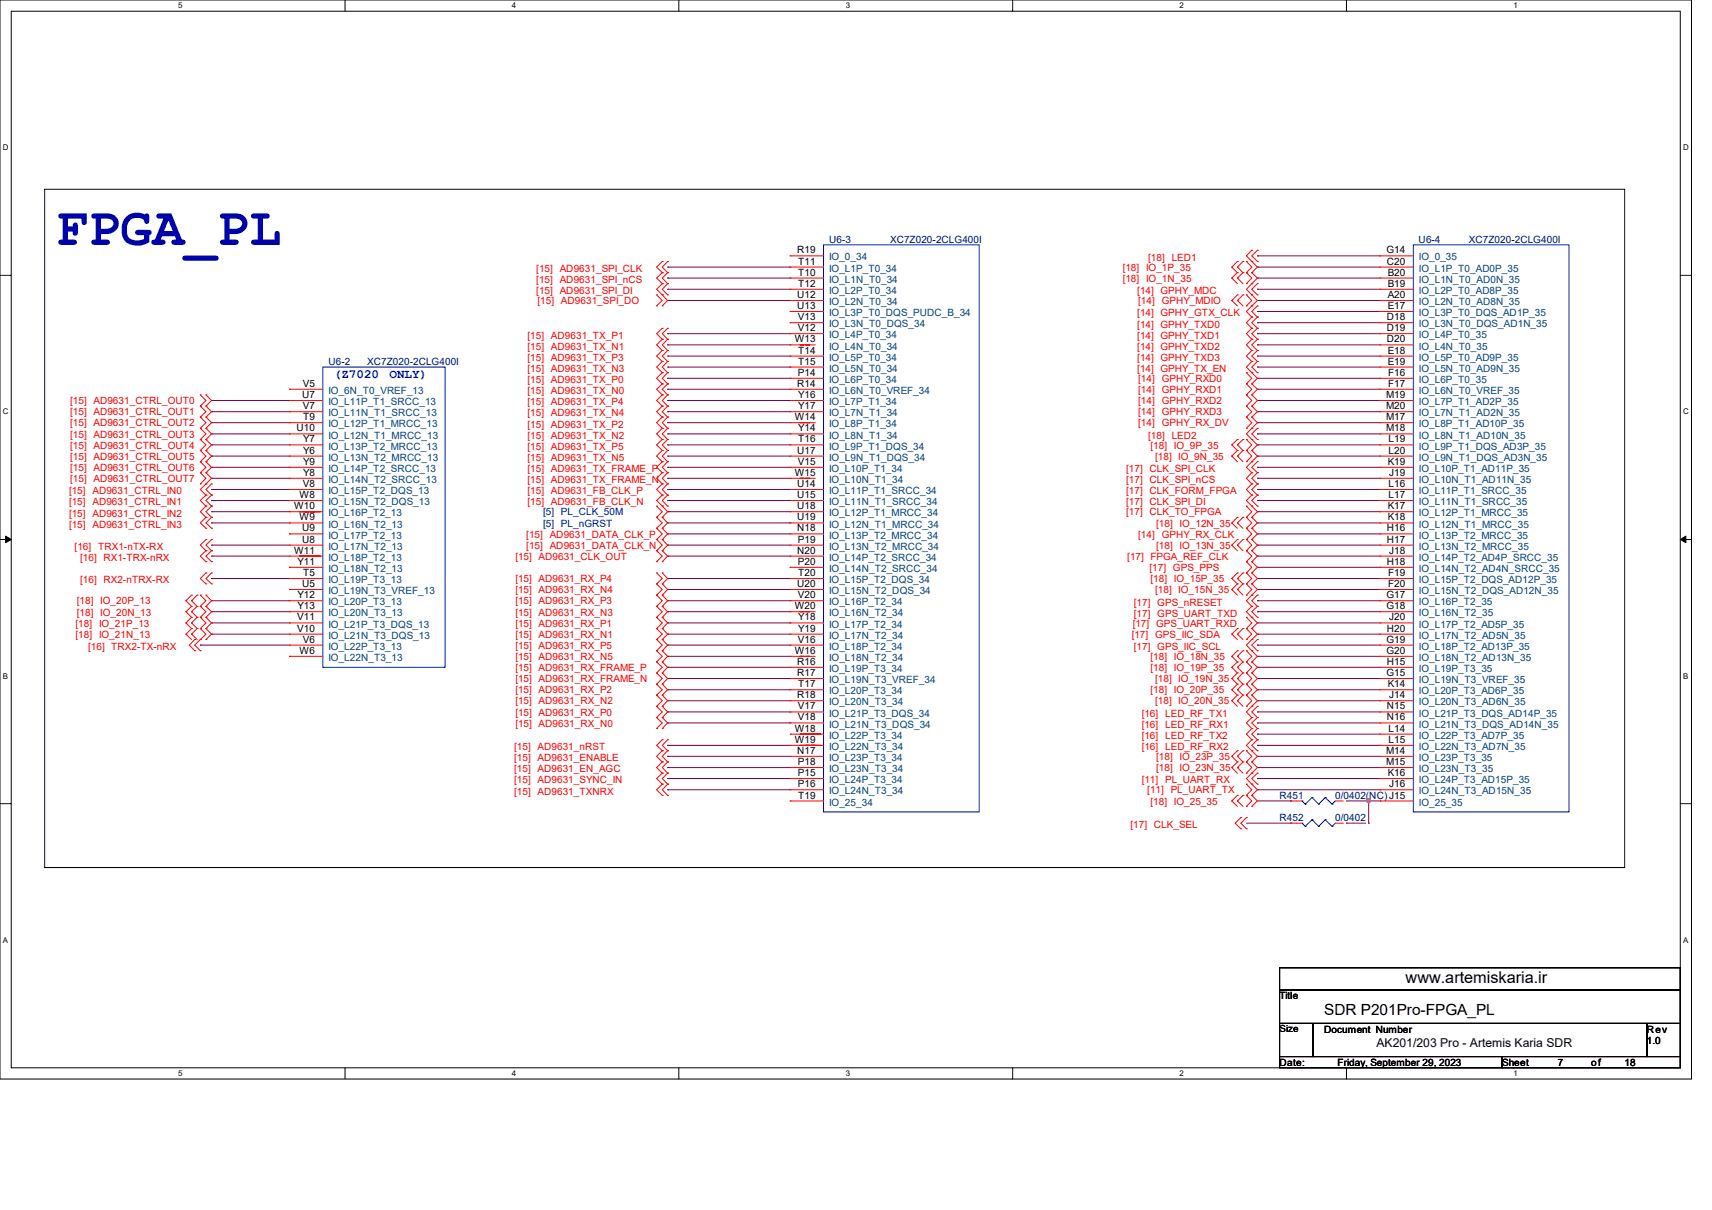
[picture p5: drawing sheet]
<svg xmlns="http://www.w3.org/2000/svg" width="297mm" height="210mm" viewBox="0 0 297 210" stroke-linecap="round" stroke-linejoin="round" font-family="sans-serif">
<defs><g id="words">
<text font-size="9.2" fill="#00f" x="9.7" y="42.5">FPGA_PL</text>
<text font-size="2.8" x="243.9" y="170.5">www.artemiskaria.ir</text>
<text font-size="2.7" x="229.7" y="176.1">SDR P201Pro-FPGA_PL</text>
<g font-size="2.2" fill="#00f">
<text x="57.9" y="65.5">(Z7020</text>
<text x="67.6" y="65.5">ONLY)</text>
</g>
<text font-size="2.1" x="238.8" y="181.8">AK201/203 Pro - Artemis Karia SDR</text>
<g font-size="1.7" fill="#f00">
<text x="93" y="47.2">[15] AD9631_SPI_CLK</text>
<text x="194.8" y="47">[18] IO_1P_35</text>
<text x="199.2" y="45.3">[18] LED1</text>
<text x="93" y="49.1">[15] AD9631_SPI_nCS</text>
<text x="93" y="51.1">[15] AD9631_SPI_DI</text>
<text x="93.3" y="52.8">[15] AD9631_SPI_DO</text>
<text x="194.8" y="48.9">[18] IO_1N_35</text>
<text x="197.3" y="51.1">[14] GPHY_MDC</text>
<text x="197.5" y="52.8">[14] GPHY_MDIO</text>
<text x="91.5" y="58.8">[15] AD9631_TX_P1</text>
<text x="197.3" y="56.9">[14] GPHY_TXD0</text>
<text x="197.3" y="54.9">[14] GPHY_GTX_CLK</text>
<text x="197.3" y="58.8">[14] GPHY_TXD1</text>
<text x="91.5" y="60.7">[15] AD9631_TX_N1</text>
<text x="91.5" y="62.6">[15] AD9631_TX_P3</text>
<text x="91.5" y="64.6">[15] AD9631_TX_N3</text>
<text x="197.3" y="60.7">[14] GPHY_TXD2</text>
<text x="197.3" y="62.6">[14] GPHY_TXD3</text>
<text x="197.3" y="64.6">[14] GPHY_TX_EN</text>
<text x="12.2" y="70.1">[15] AD9631_CTRL_OUT0</text>
<text x="91.5" y="68.4">[15] AD9631_TX_N0</text>
<text x="91.5" y="66.5">[15] AD9631_TX_P0</text>
<text x="91.5" y="70.4">[15] AD9631_TX_P4</text>
<text x="197.5" y="66.3">[14] GPHY_RXD0</text>
<text x="197.5" y="70.1">[14] GPHY_RXD2</text>
<text x="197.5" y="68.2">[14] GPHY_RXD1</text>
<text x="12.2" y="72.1">[15] AD9631_CTRL_OUT1</text>
<text x="12.2" y="74">[15] AD9631_CTRL_OUT2</text>
<text x="12.2" y="75.9">[15] AD9631_CTRL_OUT3</text>
<text x="12.2" y="77.9">[15] AD9631_CTRL_OUT4</text>
<text x="91.5" y="76.2">[15] AD9631_TX_N2</text>
<text x="91.5" y="74.2">[15] AD9631_TX_P2</text>
<text x="91.5" y="72.3">[15] AD9631_TX_N4</text>
<text x="197.5" y="74">[14] GPHY_RX_DV</text>
<text x="197.5" y="72.1">[14] GPHY_RXD3</text>
<text x="199.2" y="76.2">[18] LED2</text>
<text x="199.6" y="77.9">[18] IO_9P_35</text>
<text x="12.2" y="79.8">[15] AD9631_CTRL_OUT5</text>
<text x="12.2" y="81.7">[15] AD9631_CTRL_OUT6</text>
<text x="12.2" y="83.6">[15] AD9631_CTRL_OUT7</text>
<text x="91.5" y="83.9">[15] AD9631_TX_FRAME_N</text>
<text x="91.5" y="81.9">[15] AD9631_TX_FRAME_P</text>
<text x="91.5" y="78.1">[15] AD9631_TX_P5</text>
<text x="91.5" y="80">[15] AD9631_TX_N5</text>
<text x="195.4" y="81.9">[17] CLK_SPI_CLK</text>
<text x="195.4" y="83.9">[17] CLK_SPI_nCS</text>
<text x="200.4" y="79.8">[18] IO_9N_35</text>
<text x="12" y="85.8">[15] AD9631_CTRL_IN0</text>
<text x="12" y="87.7">[15] AD9631_CTRL_IN1</text>
<text x="12" y="89.7">[15] AD9631_CTRL_IN2</text>
<text x="91.5" y="85.8">[15] AD9631_FB_CLK_P</text>
<text x="91.5" y="87.7">[15] AD9631_FB_CLK_N</text>
<text x="195.4" y="89.4">[17] CLK_TO_FPGA</text>
<text x="195.4" y="85.8">[17] CLK_FORM_FPGA</text>
<text x="195.4" y="87.7">[17] CLK_SPI_DI</text>
<text x="12" y="91.6">[15] AD9631_CTRL_IN3</text>
<text x="13" y="95.5">[16] TRX1-nTX-RX</text>
<text x="91.3" y="95.2">[15] AD9631_DATA_CLK_N</text>
<text x="91.3" y="93.3">[15] AD9631_DATA_CLK_P</text>
<text x="197.5" y="93.3">[14] GPHY_RX_CLK</text>
<text x="200.6" y="91.4">[18] IO_12N_35</text>
<text x="200.6" y="95.2">[18] IO_13N_35</text>
<text x="13.9" y="101.2">[16] RX2-nTRX-RX</text>
<text x="13.9" y="97.4">[16] RX1-TRX-nRX</text>
<text x="89.4" y="97.2">[15] AD9631_CLK_OUT</text>
<text x="89.4" y="101">[15] AD9631_RX_P4</text>
<text x="195.6" y="97.2">[17] FPGA_REF_CLK</text>
<text x="199.4" y="99.1">[17] GPS_PPS</text>
<text x="199.6" y="101">[18] IO_15P_35</text>
<text x="13.3" y="106.8">[18] IO_20N_13</text>
<text x="13.3" y="104.9">[18] IO_20P_13</text>
<text x="89.4" y="103">[15] AD9631_RX_N4</text>
<text x="89.4" y="104.9">[15] AD9631_RX_P3</text>
<text x="89.4" y="106.8">[15] AD9631_RX_N3</text>
<text x="196.7" y="107">[17] GPS_UART_TXD</text>
<text x="196.7" y="105.1">[17] GPS_nRESET</text>
<text x="200.4" y="103">[18] IO_15N_35</text>
<text x="13.1" y="110.7">[18] IO_21N_13</text>
<text x="13.1" y="108.8">[18] IO_21P_13</text>
<text x="15.3" y="112.8">[16] TRX2-TX-nRX</text>
<text x="89.4" y="108.8">[15] AD9631_RX_P1</text>
<text x="89.4" y="110.7">[15] AD9631_RX_N1</text>
<text x="89.4" y="112.6">[15] AD9631_RX_P5</text>
<text x="196.3" y="110.7">[17] GPS_IIC_SDA</text>
<text x="196.5" y="108.8">[17] GPS_UART_RXD</text>
<text x="196.7" y="112.8">[17] GPS_IIC_SCL</text>
<text x="89.4" y="116.5">[15] AD9631_RX_FRAME_P</text>
<text x="89.4" y="118.4">[15] AD9631_RX_FRAME_N</text>
<text x="89.4" y="114.6">[15] AD9631_RX_N5</text>
<text x="199.6" y="116.5">[18] IO_19P_35</text>
<text x="199.6" y="114.6">[18] IO_18N_35</text>
<text x="200.4" y="118.4">[18] IO_19N_35</text>
<text x="89.4" y="124.2">[15] AD9631_RX_P0</text>
<text x="89.4" y="122.3">[15] AD9631_RX_N2</text>
<text x="89.4" y="120.4">[15] AD9631_RX_P2</text>
<text x="198.1" y="124.4">[16] LED_RF_TX1</text>
<text x="199.6" y="120.4">[18] IO_20P_35</text>
<text x="200.4" y="122.3">[18] IO_20N_35</text>
<text x="89.2" y="130.2">[15] AD9631_nRST</text>
<text x="89.4" y="126.2">[15] AD9631_RX_N0</text>
<text x="198.1" y="126.3">[16] LED_RF_RX1</text>
<text x="198.1" y="128.3">[16] LED_RF_TX2</text>
<text x="198.1" y="130.2">[16] LED_RF_RX2</text>
<text x="200.6" y="131.9">[18] IO_23P_35</text>
<text x="89.2" y="132.1">[15] AD9631_ENABLE</text>
<text x="89.2" y="134.1">[15] AD9631_EN_AGC</text>
<text x="89.2" y="136">[15] AD9631_SYNC_IN</text>
<text x="89.2" y="137.9">[15] AD9631_TXNRX</text>
<text x="198.1" y="136">[11] PL_UART_RX</text>
<text x="199" y="137.7">[11] PL_UART_TX</text>
<text x="200.6" y="133.9">[18] IO_23N_35</text>
<text x="196.1" y="143.7">[17] CLK_SEL</text>
<text x="199.6" y="139.7">[18] IO_25_35</text>
</g>
<g font-size="1.7">
<text x="138.3" y="44">R19</text>
<text x="138.5" y="45.9">T11</text>
<text x="138.5" y="47.8">T10</text>
<text x="240.5" y="44">G14</text>
<text x="240.6" y="45.9">C20</text>
<text x="240.7" y="47.8">B20</text>
<text x="138.3" y="51.7">U12</text>
<text x="138.3" y="53.6">U13</text>
<text x="138.5" y="49.8">T12</text>
<text x="240.7" y="49.8">B19</text>
<text x="240.7" y="51.7">A20</text>
<text x="240.7" y="53.6">E17</text>
<text x="137.9" y="59.4">W13</text>
<text x="138.4" y="55.6">V13</text>
<text x="138.4" y="57.5">V12</text>
<text x="240.6" y="55.6">D18</text>
<text x="240.6" y="57.5">D19</text>
<text x="240.6" y="59.4">D20</text>
<text x="138.4" y="65.2">P14</text>
<text x="138.5" y="61.4">T14</text>
<text x="138.5" y="63.3">T15</text>
<text x="240.7" y="61.4">E18</text>
<text x="240.7" y="63.3">E19</text>
<text x="240.8" y="65.2">F16</text>
<text x="52.4" y="69.1">U7</text>
<text x="52.5" y="67.1">V5</text>
<text x="52.5" y="71">V7</text>
<text x="138.3" y="67.1">R14</text>
<text x="138.5" y="69.1">Y16</text>
<text x="138.5" y="71">Y17</text>
<text x="240.5" y="69.1">M19</text>
<text x="240.5" y="71">M20</text>
<text x="240.8" y="67.1">F17</text>
<text x="51.4" y="74.9">U10</text>
<text x="52.6" y="72.9">T9</text>
<text x="52.6" y="76.8">Y7</text>
<text x="137.9" y="72.9">W14</text>
<text x="138.5" y="74.9">Y14</text>
<text x="138.5" y="76.8">T16</text>
<text x="240.5" y="72.9">M17</text>
<text x="240.5" y="74.9">M18</text>
<text x="240.9" y="76.8">L19</text>
<text x="52.6" y="78.7">Y6</text>
<text x="52.6" y="80.7">Y9</text>
<text x="52.6" y="82.6">Y8</text>
<text x="137.9" y="82.6">W15</text>
<text x="138.3" y="78.7">U17</text>
<text x="138.4" y="80.7">V15</text>
<text x="240.7" y="80.7">K19</text>
<text x="240.9" y="78.7">L20</text>
<text x="241" y="82.6">J19</text>
<text x="51" y="88.4">W10</text>
<text x="52" y="86.4">W8</text>
<text x="52.5" y="84.5">V8</text>
<text x="138.3" y="84.5">U14</text>
<text x="138.3" y="86.4">U15</text>
<text x="138.3" y="88.4">U18</text>
<text x="240.7" y="88.4">K17</text>
<text x="240.9" y="84.5">L16</text>
<text x="240.9" y="86.4">L17</text>
<text x="52" y="90.3">W9</text>
<text x="52.4" y="92.2">U9</text>
<text x="52.4" y="94.2">U8</text>
<text x="138.3" y="90.3">U19</text>
<text x="138.3" y="92.2">N18</text>
<text x="138.4" y="94.2">P19</text>
<text x="240.6" y="92.2">H16</text>
<text x="240.6" y="94.2">H17</text>
<text x="240.7" y="90.3">K18</text>
<text x="51" y="96.1">W11</text>
<text x="51.6" y="98">Y11</text>
<text x="52.4" y="101.9">U5</text>
<text x="52.6" y="100">T5</text>
<text x="138.3" y="96.1">N20</text>
<text x="138.3" y="101.9">U20</text>
<text x="138.4" y="98">P20</text>
<text x="138.5" y="100">T20</text>
<text x="240.6" y="98">H18</text>
<text x="240.8" y="100">F19</text>
<text x="240.8" y="101.9">F20</text>
<text x="241" y="96.1">J18</text>
<text x="51.6" y="107.7">V11</text>
<text x="51.6" y="103.8">Y12</text>
<text x="51.6" y="105.7">Y13</text>
<text x="137.9" y="105.7">W20</text>
<text x="138.4" y="103.8">V20</text>
<text x="138.5" y="107.7">Y18</text>
<text x="240.5" y="103.8">G17</text>
<text x="240.5" y="105.7">G18</text>
<text x="241" y="107.7">J20</text>
<text x="51.6" y="109.6">V10</text>
<text x="52" y="113.5">W6</text>
<text x="52.5" y="111.5">V6</text>
<text x="137.9" y="113.5">W16</text>
<text x="138.4" y="111.5">V16</text>
<text x="138.5" y="109.6">Y19</text>
<text x="240.5" y="111.5">G19</text>
<text x="240.5" y="113.5">G20</text>
<text x="240.6" y="109.6">H20</text>
<text x="138.3" y="115.4">R16</text>
<text x="138.3" y="117.3">R17</text>
<text x="138.5" y="119.3">T17</text>
<text x="240.5" y="117.3">G15</text>
<text x="240.6" y="115.4">H15</text>
<text x="240.7" y="119.3">K14</text>
<text x="138.3" y="121.2">R18</text>
<text x="138.4" y="123.1">V17</text>
<text x="138.4" y="125">V18</text>
<text x="240.6" y="123.1">N15</text>
<text x="240.6" y="125">N16</text>
<text x="241" y="121.2">J14</text>
<text x="137.9" y="127">W18</text>
<text x="137.9" y="128.9">W19</text>
<text x="138.3" y="130.8">N17</text>
<text x="240.5" y="130.8">M14</text>
<text x="240.9" y="127">L14</text>
<text x="240.9" y="128.9">L15</text>
<text x="138.4" y="132.8">P18</text>
<text x="138.4" y="134.7">P15</text>
<text x="138.4" y="136.6">P16</text>
<text x="240.5" y="132.8">M15</text>
<text x="240.7" y="134.7">K16</text>
<text x="241" y="136.6">J16</text>
<text x="138.5" y="138.6">T19</text>
<text x="222" y="173.4">Title</text>
<text x="222" y="179.2">Size</text>
<text x="229.7" y="179.2">Document Number</text>
<text x="285.7" y="179.2">Rev</text>
<text x="222" y="185">Date:</text>
<text x="232.1" y="185">Friday, September 29, 2023</text>
<text x="260.6" y="185">Sheet</text>
<text x="270.2" y="185">7</text>
<text x="276.1" y="185">of</text>
<text x="281.8" y="185">18</text>
<text x="285.7" y="181.1">1.0</text>
</g>
<g font-size="1.7" fill="#000080">
<text x="143.8" y="42.2">U6-3</text>
<text x="154.4" y="42.2">XC7Z020-2CLG400I</text>
<text x="246.1" y="42.2">U6-4</text>
<text x="254.8" y="42.2">XC7Z020-2CLG400I</text>
<text x="57" y="63.4">U6-2</text>
<text x="63.7" y="63.4">XC7Z020-2CLG400I</text>
<text x="222" y="142.5">R452</text>
<text x="222" y="138.7">R451</text>
<text x="231.6" y="142.5">0/0402</text>
<text x="231.6" y="138.7">0/0402(NC) J15</text>
</g>
<g font-size="1.7" fill="#004080">
<text x="143.8" y="45.2">IO_0_34</text>
<text x="143.8" y="47.2">IO_L1P_T0_34</text>
<text x="246.2" y="45.2">IO_0_35</text>
<text x="246.2" y="47.2">IO_L1P_T0_AD0P_35</text>
<text x="143.8" y="49.1">IO_L1N_T0_34</text>
<text x="143.8" y="51">IO_L2P_T0_34</text>
<text x="143.8" y="53">IO_L2N_T0_34</text>
<text x="246.2" y="49.1">IO_L1N_T0_AD0N_35</text>
<text x="246.2" y="51">IO_L2P_T0_AD8P_35</text>
<text x="246.2" y="53">IO_L2N_T0_AD8N_35</text>
<text x="143.8" y="54.9">IO_L3P_T0_DQS_PUDC_B_34</text>
<text x="143.8" y="56.8">IO_L3N_T0_DQS_34</text>
<text x="143.8" y="58.7">IO_L4P_T0_34</text>
<text x="246.2" y="54.9">IO_L3P_T0_DQS_AD1P_35</text>
<text x="246.2" y="56.8">IO_L3N_T0_DQS_AD1N_35</text>
<text x="246.2" y="58.7">IO_L4P_T0_35</text>
<text x="143.8" y="60.7">IO_L4N_T0_34</text>
<text x="143.8" y="62.6">IO_L5P_T0_34</text>
<text x="143.8" y="64.5">IO_L5N_T0_34</text>
<text x="246.2" y="60.7">IO_L4N_T0_35</text>
<text x="246.2" y="62.6">IO_L5P_T0_AD9P_35</text>
<text x="246.2" y="64.5">IO_L5N_T0_AD9N_35</text>
<text x="57" y="68.4">IO_6N_T0_VREF_13</text>
<text x="57" y="70.3">IO_L11P_T1_SRCC_13</text>
<text x="143.8" y="66.5">IO_L6P_T0_34</text>
<text x="143.8" y="68.4">IO_L6N_T0_VREF_34</text>
<text x="143.8" y="70.3">IO_L7P_T1_34</text>
<text x="246.2" y="66.5">IO_L6P_T0_35</text>
<text x="246.2" y="68.4">IO_L6N_T0_VREF_35</text>
<text x="246.2" y="70.3">IO_L7P_T1_AD2P_35</text>
<text x="57" y="72.3">IO_L11N_T1_SRCC_13</text>
<text x="57" y="74.2">IO_L12P_T1_MRCC_13</text>
<text x="57" y="76.1">IO_L12N_T1_MRCC_13</text>
<text x="143.8" y="72.3">IO_L7N_T1_34</text>
<text x="143.8" y="74.2">IO_L8P_T1_34</text>
<text x="143.8" y="76.1">IO_L8N_T1_34</text>
<text x="246.2" y="72.3">IO_L7N_T1_AD2N_35</text>
<text x="246.2" y="74.2">IO_L8P_T1_AD10P_35</text>
<text x="246.2" y="76.1">IO_L8N_T1_AD10N_35</text>
<text x="57" y="78">IO_L13P_T2_MRCC_13</text>
<text x="57" y="80">IO_L13N_T2_MRCC_13</text>
<text x="57" y="81.9">IO_L14P_T2_SRCC_13</text>
<text x="57" y="83.8">IO_L14N_T2_SRCC_13</text>
<text x="143.8" y="78">IO_L9P_T1_DQS_34</text>
<text x="143.8" y="80">IO_L9N_T1_DQS_34</text>
<text x="143.8" y="81.9">IO_L10P_T1_34</text>
<text x="143.8" y="83.8">IO_L10N_T1_34</text>
<text x="246.2" y="78">IO_L9P_T1_DQS_AD3P_35</text>
<text x="246.2" y="80">IO_L9N_T1_DQS_AD3N_35</text>
<text x="246.2" y="81.9">IO_L10P_T1_AD11P_35</text>
<text x="246.2" y="83.8">IO_L10N_T1_AD11N_35</text>
<text x="57" y="85.8">IO_L15P_T2_DQS_13</text>
<text x="57" y="87.7">IO_L15N_T2_DQS_13</text>
<text x="57" y="89.6">IO_L16P_T2_13</text>
<text x="143.8" y="85.8">IO_L11P_T1_SRCC_34</text>
<text x="143.8" y="87.7">IO_L11N_T1_SRCC_34</text>
<text x="143.8" y="89.6">IO_L12P_T1_MRCC_34</text>
<text x="246.2" y="85.8">IO_L11P_T1_SRCC_35</text>
<text x="246.2" y="87.7">IO_L11N_T1_SRCC_35</text>
<text x="246.2" y="89.6">IO_L12P_T1_MRCC_35</text>
<text x="57" y="91.6">IO_L16N_T2_13</text>
<text x="57" y="93.5">IO_L17P_T2_13</text>
<text x="57" y="95.4">IO_L17N_T2_13</text>
<text x="143.8" y="91.6">IO_L12N_T1_MRCC_34</text>
<text x="143.8" y="93.5">IO_L13P_T2_MRCC_34</text>
<text x="143.8" y="95.4">IO_L13N_T2_MRCC_34</text>
<text x="246.2" y="91.6">IO_L12N_T1_MRCC_35</text>
<text x="246.2" y="93.5">IO_L13P_T2_MRCC_35</text>
<text x="246.2" y="95.4">IO_L13N_T2_MRCC_35</text>
<text x="57" y="97.3">IO_L18P_T2_13</text>
<text x="57" y="99.3">IO_L18N_T2_13</text>
<text x="57" y="101.2">IO_L19P_T3_13</text>
<text x="143.8" y="97.3">IO_L14P_T2_SRCC_34</text>
<text x="143.8" y="99.3">IO_L14N_T2_SRCC_34</text>
<text x="143.8" y="101.2">IO_L15P_T2_DQS_34</text>
<text x="246.2" y="97.3">IO_L14P_T2_AD4P_SRCC_35</text>
<text x="246.2" y="99.3">IO_L14N_T2_AD4N_SRCC_35</text>
<text x="246.2" y="101.2">IO_L15P_T2_DQS_AD12P_35</text>
<text x="57" y="103.1">IO_L19N_T3_VREF_13</text>
<text x="57" y="105.1">IO_L20P_T3_13</text>
<text x="57" y="107">IO_L20N_T3_13</text>
<text x="143.8" y="103.1">IO_L15N_T2_DQS_34</text>
<text x="143.8" y="105.1">IO_L16P_T2_34</text>
<text x="143.8" y="107">IO_L16N_T2_34</text>
<text x="246.2" y="103.1">IO_L15N_T2_DQS_AD12N_35</text>
<text x="246.2" y="105.1">IO_L16P_T2_35</text>
<text x="246.2" y="107">IO_L16N_T2_35</text>
<text x="57" y="108.9">IO_L21P_T3_DQS_13</text>
<text x="57" y="110.9">IO_L21N_T3_DQS_13</text>
<text x="57" y="112.8">IO_L22P_T3_13</text>
<text x="143.8" y="108.9">IO_L17P_T2_34</text>
<text x="143.8" y="110.9">IO_L17N_T2_34</text>
<text x="143.8" y="112.8">IO_L18P_T2_34</text>
<text x="246.2" y="108.9">IO_L17P_T2_AD5P_35</text>
<text x="246.2" y="110.9">IO_L17N_T2_AD5N_35</text>
<text x="246.2" y="112.8">IO_L18P_T2_AD13P_35</text>
<text x="57" y="114.7">IO_L22N_T3_13</text>
<text x="143.8" y="114.7">IO_L18N_T2_34</text>
<text x="143.8" y="116.6">IO_L19P_T3_34</text>
<text x="143.8" y="118.6">IO_L19N_T3_VREF_34</text>
<text x="246.2" y="114.7">IO_L18N_T2_AD13N_35</text>
<text x="246.2" y="116.6">IO_L19P_T3_35</text>
<text x="246.2" y="118.6">IO_L19N_T3_VREF_35</text>
<text x="143.8" y="120.5">IO_L20P_T3_34</text>
<text x="143.8" y="122.4">IO_L20N_T3_34</text>
<text x="143.8" y="124.4">IO_L21P_T3_DQS_34</text>
<text x="246.2" y="120.5">IO_L20P_T3_AD6P_35</text>
<text x="246.2" y="122.4">IO_L20N_T3_AD6N_35</text>
<text x="246.2" y="124.4">IO_L21P_T3_DQS_AD14P_35</text>
<text x="143.8" y="126.3">IO_L21N_T3_DQS_34</text>
<text x="143.8" y="128.2">IO_L22P_T3_34</text>
<text x="143.8" y="130.2">IO_L22N_T3_34</text>
<text x="246.2" y="126.3">IO_L21N_T3_DQS_AD14N_35</text>
<text x="246.2" y="128.2">IO_L22P_T3_AD7P_35</text>
<text x="246.2" y="130.2">IO_L22N_T3_AD7N_35</text>
<text x="143.8" y="132.1">IO_L23P_T3_34</text>
<text x="143.8" y="134">IO_L23N_T3_34</text>
<text x="143.8" y="135.9">IO_L24P_T3_34</text>
<text x="143.8" y="137.9">IO_L24N_T3_34</text>
<text x="246.2" y="132.1">IO_L23P_T3_35</text>
<text x="246.2" y="134">IO_L23N_T3_35</text>
<text x="246.2" y="135.9">IO_L24P_T3_AD15P_35</text>
<text x="246.2" y="137.9">IO_L24N_T3_AD15N_35</text>
<text x="143.8" y="139.8">IO_25_34</text>
<text x="246.2" y="139.8">IO_25_35</text>
</g>
<g font-size="1.7" fill="#0000a0">
<text x="94.2" y="89.4">[5] PL_CLK_50M</text>
<text x="94.2" y="91.4">[5] PL_nGRST</text>
</g>
<g font-size="1.4">
<text x="30.9" y="1.4">5</text>
<text x="88.8" y="1.4">4</text>
<text x="146.7" y="1.4">3</text>
<text x="204.6" y="1.4">2</text>
<text x="262.6" y="1.4">1</text>
<text x=".5" y="26.1">D</text>
<text x="292" y="26.1">D</text>
<text x=".5" y="71.9">C</text>
<text x="292" y="71.9">C</text>
<text x=".5" y="117.8">B</text>
<text x="292" y="117.8">B</text>
<text x=".5" y="163.6">A</text>
<text x="292" y="163.6">A</text>
<text x="30.9" y="186.8">5</text>
<text x="88.8" y="186.8">4</text>
<text x="146.7" y="186.8">3</text>
<text x="204.6" y="186.8">2</text>
<text x="262.6" y="186.8">1</text>
</g>
</g></defs>
<path d="M0 0h293.5v187.3h-293.5zM1.9 1.9h289.6v183.4h-289.6z" fill="none" stroke="#000" stroke-width=".17"/>
<g fill="#fff">
<path d="M30.9 .2h.8v1.5h-.8z"/>
<path d="M30.9 185.5h.8v1.6h-.8z"/>
</g>
<path d="M59.9 0v1.9M59.9 185.3v2" fill="none" stroke="#000" stroke-width=".17"/>
<g fill="#fff">
<path d="M88.8 .2h.8v1.5h-.8z"/>
<path d="M88.8 185.5h.8v1.6h-.8z"/>
</g>
<path d="M117.8 0v1.9M117.8 185.3v2" fill="none" stroke="#000" stroke-width=".17"/>
<g fill="#fff">
<path d="M146.7 .2h.8v1.5h-.8z"/>
<path d="M146.7 185.5h.8v1.6h-.8z"/>
</g>
<path d="M175.7 0v1.9M175.7 185.3v2" fill="none" stroke="#000" stroke-width=".17"/>
<g fill="#fff">
<path d="M204.6 .2h.8v1.5h-.8z"/>
<path d="M204.6 185.5h.8v1.6h-.8z"/>
</g>
<path d="M233.6 0v1.9M233.6 185.3v2" fill="none" stroke="#000" stroke-width=".17"/>
<g fill="#fff">
<path d="M262.6 .2h.7v1.5h-.7z"/>
<path d="M262.6 185.5h.7v1.6h-.7z"/>
<path d="M.5 24.8h1v1.6h-1z"/>
<path d="M292 24.8h1v1.6h-1z"/>
<path d="M.5 70.7h1v1.5h-1z"/>
<path d="M292 70.7h1v1.5h-1z"/>
</g>
<path d="M0 47.8h1.9M291.5 47.8h2" fill="none" stroke="#000" stroke-width=".17"/>
<g fill="#fff">
<path d="M.5 116.5h.9v1.6h-.9z"/>
<path d="M292 116.5h.9v1.6h-.9z"/>
</g>
<path d="M0 93.6h1.9M291.5 93.6h2" fill="none" stroke="#000" stroke-width=".17"/>
<path d="M1 93l.9 .6-.9 .6zM291.5 93.6l1-.6v1.2z" fill="#000" stroke="#000" stroke-width=".17"/>
<g fill="#fff">
<path d="M.5 162.4h.9v1.5h-.9z"/>
<path d="M292 162.4h.9v1.5h-.9z"/>
</g>
<path d="M7.7 32.9h274.2v117.7h-274.2zM0 139.5h1.9M291.5 139.5h2M222 168h69.5v3.8h-69.5zM222 171.8h69.5v5.8h-69.5zM222 177.6h5.8v5.8h-5.8zM227.8 177.6h57.9v5.8h-57.9zM285.7 177.6h5.8v5.8h-5.8zM222 183.4h38.6v1.9h-38.6zM260.6 183.4h30.9v1.9h-30.9z" fill="none" stroke="#000" stroke-width=".17"/>
<g fill="none" stroke="#800040" stroke-width=".17">
<path d="M115.8 46.4h.1M115.8 52.2h.1M115.8 50.2h.1M115.8 48.3h.1M115.8 59.9h.1M115.8 57.9h.1M115.8 59.9h21.3M115.8 57.9h21.3M115.8 46.4h21.3M115.8 52.2h21.3M115.8 50.2h21.3M115.8 48.3h21.3"/>
<path d="M218.1 59.9h.1M218.1 57.9h.1M218.1 54.1h.1M218.1 56h.1M218.1 50.2h.1M218.1 52.2h.1M218.1 44.4h.1M218.1 46.4h.1M218.1 48.3h.1M218.1 59.9h21.3M218.1 57.9h21.3M218.1 46.4h21.3"/>
<path d="M218.1 52.2h21.3M218.1 50.2h21.3M218.1 48.3h21.3M218.1 54.1h21.3M218.1 56h21.3M218.1 44.4h21.3M36.7 69.5h.1M36.7 71.5h.1M36.7 75.3h.1M36.7 73.4h.1M36.7 79.2h.1M36.7 77.2h.1"/>
<path d="M36.7 79.2h13.5M36.7 77.2h13.5M36.7 75.3h13.5M36.7 73.4h13.5M36.7 71.5h13.5M36.7 69.5h13.5M115.8 79.2h.1M115.8 67.6h.1M115.8 65.7h.1M115.8 63.7h.1M115.8 61.8h.1M115.8 77.2h.1"/>
<path d="M115.8 75.3h.1M115.8 73.4h.1M115.8 71.5h.1M115.8 69.5h.1M115.8 67.6h21.3M115.8 63.7h21.3M115.8 61.8h21.3M115.8 79.2h21.3M115.8 65.7h21.3M115.8 77.2h21.3M115.8 75.3h21.3M115.8 73.4h21.3"/>
<path d="M115.8 71.5h21.3M115.8 69.5h21.3M218.1 67.6h.1M218.1 63.7h.1M218.1 61.8h.1M218.1 77.2h.1M218.1 79.2h.1M218.1 69.5h.1M218.1 73.4h.1M218.1 71.5h.1M218.1 65.7h.1M218.1 75.3h.1"/>
<path d="M218.1 67.6h21.3M218.1 63.7h21.3M218.1 61.8h21.3M218.1 79.2h21.3M218.1 65.7h21.3M218.1 77.2h21.3M218.1 75.3h21.3M218.1 73.4h21.3M218.1 71.5h21.3M218.1 69.5h21.3M36.7 88.8h.1M36.7 90.8h.1"/>
<path d="M36.7 85h.1M36.7 86.9h.1M36.7 94.6h.1M36.7 96.5h.1M36.7 83h.1M36.7 81.1h.1M36.7 81.1h13.5M36.7 83h13.5M36.7 85h13.5M36.7 86.9h13.5M36.7 88.8h13.5M36.7 90.8h13.5"/>
<path d="M36.7 94.6h13.5M36.7 96.5h13.5M115.8 81.1h.1M115.8 83h.1M115.8 85h.1M115.8 86.9h.1M115.8 88.8h.1M115.8 90.8h.1M115.8 92.7h.1M115.8 94.6h.1M115.8 96.5h.1M115.8 81.1h21.3"/>
<path d="M115.8 83h21.3M115.8 85h21.3M115.8 86.9h21.3M115.8 88.8h21.3M115.8 90.8h21.3M115.8 92.7h21.3M115.8 94.6h21.3M115.8 96.5h21.3M218.1 81.1h.1M218.1 83h.1M218.1 86.9h.1M218.1 88.8h.1"/>
<path d="M218.1 85h.1M218.1 96.5h.1M218.1 98.5h.1M218.1 92.7h.1M218.1 90.8h.1M218.1 94.6h.1M218.1 81.1h21.3M218.1 83h21.3M218.1 85h21.3M218.1 86.9h21.3M218.1 88.8h21.3M218.1 90.8h21.3"/>
<path d="M218.1 92.7h21.3M218.1 94.6h21.3M218.1 96.5h21.3M218.1 98.5h21.3M34.8 112h.1M34.8 112h15.4M36.7 110.1h.1M36.7 108.1h.1M36.7 100.4h.1M36.7 104.3h.1M36.7 106.2h.1M36.7 104.3h13.5"/>
<path d="M36.7 106.2h13.5M36.7 100.4h13.5M36.7 108.1h13.5M36.7 110.1h13.5M115.8 100.4h.1M115.8 102.3h.1M115.8 104.3h.1M115.8 106.2h.1M115.8 108.1h.1M115.8 110.1h.1M115.8 112h.1M115.8 113.9h.1"/>
<path d="M115.8 115.8h.1M115.8 117.8h.1M115.8 119.7h.1M115.8 104.3h21.3M115.8 106.2h21.3M115.8 117.8h21.3M115.8 100.4h21.3M115.8 102.3h21.3M115.8 108.1h21.3M115.8 110.1h21.3M115.8 112h21.3M115.8 113.9h21.3"/>
<path d="M115.8 115.8h21.3M115.8 119.7h21.3M218.1 104.3h.1M218.1 106.2h.1M218.1 117.8h.1M218.1 112h.1M218.1 115.8h.1M218.1 119.7h.1M218.1 108.1h.1M218.1 110.1h.1M218.1 100.4h.1M218.1 102.3h.1"/>
<path d="M218.1 113.9h.1M218.1 104.3h21.3M218.1 106.2h21.3M218.1 117.8h21.3M218.1 100.4h21.3M218.1 102.3h21.3M218.1 108.1h21.3M218.1 110.1h21.3M218.1 112h21.3M218.1 113.9h21.3M218.1 115.8h21.3M218.1 119.7h21.3"/>
<path d="M115.8 123.6h.1M115.8 125.5h.1M115.8 129.4h.1M115.8 131.3h.1M115.8 137.1h.1M115.8 121.6h.1M115.8 133.2h.1M115.8 135.1h.1M115.8 123.6h21.3M115.8 125.5h21.3M115.8 129.4h21.3M115.8 131.3h21.3"/>
<path d="M115.8 137.1h21.3M115.8 121.6h21.3M115.8 133.2h21.3M115.8 135.1h21.3M218.1 123.6h.1M218.1 125.5h.1M218.1 127.4h.1M218.1 129.4h.1M218.1 121.6h.1M218.1 137.1h.1M218.1 135.1h.1M218.1 133.2h.1"/>
<path d="M218.1 131.3h.1M218.1 123.6h21.3M218.1 125.5h21.3M218.1 129.4h21.3M218.1 131.3h21.3M218.1 127.4h21.3M218.1 137.1h21.3M218.1 121.6h21.3M218.1 133.2h21.3M218.1 135.1h21.3M218.1 139h5.8M223.9 139h.1"/>
<path d="M233.6 139h5.7M237.4 139h.1M237.4 139v3.9M239.4 139h.1M216.2 142.9h7.7M223.9 142.9h.1M233.6 142.9h.1M233.6 142.9h3.4M237.4 142.9h.1"/>
</g>
<circle cx="237.4" cy="139" r=".36" fill="#f0f" stroke="#f0f" stroke-width=".17"/>
<g fill="none" stroke="#f00" stroke-width=".17">
<path d="M113.9 53.1h.1M113.9 51.2h.1M113.9 51.2l1 1-1 .9M114.9 45.4h.1M114.9 47.3h.1M114.9 49.2h.1M114.9 51.2h.1M114.9 53.1h.1M114.9 57h.1M114.9 58.9h.1M114.9 45.4l-1 1 1 .9M114.9 47.3l-1 1 1 .9"/>
<path d="M114.9 49.2l-1 1 1 1M114.9 51.2l.9 1-.9 .9M114.9 57l-1 .9 1 1M114.9 58.9l-1 1 1 .9M115.8 45.4h.1M115.8 47.3h.1M115.8 49.2h.1M115.8 51.2h.1M115.8 57h.1M115.8 58.9h.1M115.8 45.4l-.9 1 .9 .9M115.8 47.3l-.9 1 .9 .9"/>
<path d="M115.8 49.2l-.9 1 .9 1M115.8 57l-.9 .9 .9 1M115.8 58.9l-.9 1 .9 .9M137.1 44.4h.1M137.1 46.4h.1M137.1 48.3h.1M137.1 50.2h.1M137.1 52.2h.1M137.1 54.1h.1M137.1 56h.1M137.1 57.9h.1M137.1 59.9h.1"/>
<path d="M137.1 59.9h4.4M137.1 44.4h5.8M137.1 46.4h5.8M137.1 48.3h5.8M137.1 50.2h5.8M137.1 52.2h5.8M137.1 54.1h5.8M137.1 56h5.8M137.1 57.9h5.8M213.7 52.2h.1M213.7 48.3h.1M213.7 46.4h.1"/>
<path d="M213.7 52.2l1 .9M213.7 48.3l1 .9M213.7 46.4l1 .9M214.7 52.2h.1M214.7 51.2h.1M214.7 48.3h.1M214.7 47.3h.1M214.7 46.4h.1M214.7 45.4h.1M214.7 52.2l.9 .9M214.7 51.2l-1 1M214.7 48.3l.9 .9"/>
<path d="M214.7 47.3l-1 1M214.7 46.4l.9 .9M214.7 45.4l-1 1M215.6 51.2h.1M215.6 47.3h.1M215.6 45.4h.1M215.6 51.2l-.9 1M215.6 47.3l-.9 1M215.6 45.4l-.9 1M216.2 53.1h.1M216.2 51.2h.1M216.2 49.2h.1"/>
<path d="M216.2 47.3h.1M216.2 45.4h.1M216.2 51.2l1 1-1 .9M216.2 47.3l1 1-1 .9M216.2 45.4l1 1-1 .9M217.2 55h.1M217.2 57h.1M217.2 53.1h.1M217.2 58.9h.1M217.2 51.2h.1M217.2 49.2h.1M217.2 43.4h.1"/>
<path d="M217.2 45.4h.1M217.2 47.3h.1M217.2 55l-1 1 1 1M217.2 53.1l-1 1 1 .9M217.2 57l-1 .9 1 1M217.2 58.9l-1 1 1 .9M217.2 51.2l.9 1-.9 .9M217.2 49.2l-1 1 1 1M217.2 43.4l-1 1 1 1M217.2 47.3l.9 1-.9 .9M217.2 45.4l.9 1-.9 .9M218.1 55h.1"/>
<path d="M218.1 57h.1M218.1 53.1h.1M218.1 58.9h.1M218.1 49.2h.1M218.1 51.2h.1M218.1 43.4h.1M218.1 45.4h.1M218.1 55l-.9 1 .9 1M218.1 53.1l-.9 1 .9 .9M218.1 57l-.9 .9 .9 1M218.1 58.9l-.9 1 .9 .9M218.1 49.2l-.9 1 .9 1"/>
<path d="M218.1 43.4l-.9 1 .9 1M239.4 44.4h.1M239.4 46.4h.1M239.4 48.3h.1M239.4 50.2h.1M239.4 52.2h.1M239.4 54.1h.1M239.4 56h.1M239.4 57.9h.1M239.4 59.9h.1M239.4 44.4h5.8M239.4 46.4h5.8"/>
<path d="M239.4 48.3h5.8M239.4 50.2h5.8M239.4 52.2h5.8M239.4 54.1h5.8M239.4 56h5.8M239.4 57.9h5.8M239.4 59.9h5.8M34.8 70.5h.1M34.8 68.5h.1M34.8 72.4h.1M34.8 74.3h.1M34.8 76.3h.1"/>
<path d="M34.8 78.2h.1M34.8 68.5l.9 1-.9 1M34.8 70.5l.9 1-.9 .9M34.8 72.4l.9 1-.9 .9M34.8 74.3l.9 1-.9 1M34.8 76.3l.9 .9-.9 1M34.8 78.2l.9 1-.9 .9M35.7 68.5h.1M35.7 70.5h.1M35.7 72.4h.1M35.7 74.3h.1M35.7 76.3h.1"/>
<path d="M35.7 78.2h.1M35.7 68.5l1 1-1 1M35.7 70.5l1 1-1 .9M35.7 72.4l1 1-1 .9M35.7 74.3l1 1-1 1M35.7 76.3l1 .9-1 1M35.7 78.2l1 1-1 .9M50.2 67.6h.1M50.2 69.5h.1M50.2 71.5h.1M50.2 73.4h.1M50.2 75.3h.1"/>
<path d="M50.2 77.2h.1M50.2 79.2h.1M50.2 67.6h5.8M50.2 69.5h5.8M50.2 71.5h5.8M50.2 75.3h5.8M50.2 77.2h5.8M50.2 79.2h5.8M50.2 73.4h5.8M114.9 76.3h.1M114.9 78.2h.1M114.9 66.6h.1"/>
<path d="M114.9 68.5h.1M114.9 64.7h.1M114.9 60.8h.1M114.9 74.3h.1M114.9 72.4h.1M114.9 62.7h.1M114.9 70.5h.1M114.9 76.3l-1 .9 1 1M114.9 78.2l-1 1 1 .9M114.9 66.6l-1 1 1 .9M114.9 64.7l-1 1 1 .9M114.9 74.3l-1 1 1 1"/>
<path d="M114.9 72.4l-1 1 1 .9M114.9 60.8l-1 1 1 .9M114.9 62.7l-1 1 1 1M114.9 68.5l-1 1 1 1M114.9 70.5l-1 1 1 .9M115.8 76.3h.1M115.8 78.2h.1M115.8 66.6h.1M115.8 68.5h.1M115.8 64.7h.1M115.8 60.8h.1M115.8 74.3h.1"/>
<path d="M115.8 72.4h.1M115.8 62.7h.1M115.8 70.5h.1M115.8 76.3l-.9 .9 .9 1M115.8 78.2l-.9 1 .9 .9M115.8 66.6l-.9 1 .9 .9M115.8 64.7l-.9 1 .9 .9M115.8 74.3l-.9 1 .9 1M115.8 72.4l-.9 1 .9 .9M115.8 60.8l-.9 1 .9 .9M115.8 62.7l-.9 1 .9 1M115.8 68.5l-.9 1 .9 1"/>
<path d="M115.8 70.5l-.9 1 .9 .9M137.1 61.8h.1M137.1 63.7h.1M137.1 65.7h.1M137.1 67.6h.1M137.1 69.5h.1M137.1 71.5h.1M137.1 73.4h.1M137.1 75.3h.1M137.1 77.2h.1M137.1 79.2h.1M137.1 73.4h4.4"/>
<path d="M137.1 61.8h5.8M137.1 63.7h5.8M137.1 65.7h5.8M137.1 67.6h5.8M137.1 69.5h5.8M137.1 71.5h5.8M137.1 75.3h5.8M137.1 77.2h5.8M137.1 79.2h5.8M213.7 79.2h.1M213.7 77.2h.1M213.7 79.2l1 .9"/>
<path d="M213.7 77.2l1 1M214.7 79.2h.1M214.7 78.2h.1M214.7 77.2h.1M214.7 76.3h.1M214.7 79.2l.9 .9M214.7 78.2l-1 1M214.7 77.2l.9 1M214.7 76.3l-1 .9M215.6 78.2h.1M215.6 76.3h.1M215.6 78.2l-.9 1"/>
<path d="M215.6 76.3l-.9 .9M216.2 78.2h.1M216.2 76.3h.1M216.2 66.6h.1M216.2 64.7h.1M216.2 74.3h.1M216.2 72.4h.1M216.2 70.5h.1M216.2 68.5h.1M216.2 78.2l1 1-1 .9M216.2 76.3l1 .9-1 1M216.2 64.7l1 1-1 .9"/>
<path d="M216.2 72.4l1 1-1 .9M216.2 68.5l1 1-1 1M216.2 70.5l1 1-1 .9M216.2 66.6l1 1-1 .9M217.2 78.2h.1M217.2 76.3h.1M217.2 60.8h.1M217.2 64.7h.1M217.2 66.6h.1M217.2 62.7h.1M217.2 72.4h.1M217.2 74.3h.1"/>
<path d="M217.2 68.5h.1M217.2 70.5h.1M217.2 78.2l.9 1-.9 .9M217.2 76.3l.9 .9-.9 1M217.2 64.7l.9 1-.9 .9M217.2 60.8l-1 1 1 .9M217.2 72.4l.9 1-.9 .9M217.2 62.7l-1 1 1 1M217.2 68.5l.9 1-.9 1M217.2 70.5l.9 1-.9 .9M217.2 66.6l.9 1-.9 .9M217.2 74.3l-1 1 1 1"/>
<path d="M218.1 60.8h.1M218.1 62.7h.1M218.1 64.7h.1M218.1 74.3h.1M218.1 76.3h.1M218.1 60.8l-.9 1 .9 .9M218.1 62.7l-.9 1 .9 1M218.1 74.3l-.9 1 .9 1M239.4 61.8h.1M239.4 63.7h.1M239.4 65.7h.1M239.4 67.6h.1"/>
<path d="M239.4 69.5h.1M239.4 71.5h.1M239.4 73.4h.1M239.4 75.3h.1M239.4 77.2h.1M239.4 79.2h.1M239.4 61.8h5.8M239.4 63.7h5.8M239.4 65.7h5.8M239.4 67.6h5.8M239.4 69.5h5.8M239.4 71.5h5.8"/>
<path d="M239.4 75.3h5.8M239.4 77.2h5.8M239.4 79.2h5.8M239.4 73.4h5.8M34.8 80.1h.1M34.8 82h.1M34.8 84h.1M34.8 80.1l.9 1-.9 .9M34.8 82l.9 1-.9 1M35.7 84h.1M35.7 85.9h.1M35.7 80.1h.1"/>
<path d="M35.7 82h.1M35.7 87.8h.1M35.7 89.8h.1M35.7 91.7h.1M35.7 93.6h.1M35.7 95.6h.1M35.7 99.4h.1M35.7 97.5h.1M35.7 82l1 1-1.9 2 .9 .9M35.7 80.1l1 1-1 .9M35.7 85.9l-.9 1 .9 .9M35.7 87.8l-.9 1 .9 1"/>
<path d="M35.7 89.8l-.9 1 .9 .9M35.7 93.6l-.9 1 .9 1M35.7 99.4l-.9 1 .9 .9M35.7 95.6l-.9 .9 .9 1M36.7 84h.1M36.7 85.9h.1M36.7 87.8h.1M36.7 89.8h.1M36.7 91.7h.1M36.7 93.6h.1M36.7 95.6h.1M36.7 99.4h.1"/>
<path d="M36.7 97.5h.1M36.7 84l-1 1 1 .9M36.7 85.9l-1 1 1 .9M36.7 87.8l-1 1 1 1M36.7 89.8l-1 1 1 .9M36.7 93.6l-1 1 1 1M36.7 99.4l-1 1 1 .9M36.7 95.6l-1 .9 1 1M50.2 81.1h.1M50.2 83h.1M50.2 85h.1M50.2 86.9h.1"/>
<path d="M50.2 88.8h.1M50.2 90.8h.1M50.2 92.7h.1M50.2 94.6h.1M50.2 96.5h.1M50.2 98.5h.1M50.2 96.5h5.8M50.2 88.8h5.8M50.2 81.1h5.8M50.2 85h5.8M50.2 86.9h5.8M50.2 90.8h5.8"/>
<path d="M50.2 92.7h5.8M50.2 94.6h5.8M50.2 98.5h5.8M50.2 83h5.8M113.9 89.8h.1M113.9 87.8h.1M113.9 91.7h.1M113.9 95.6h.1M113.9 93.6h.1M113.9 97.5h.1M113.9 99.4h.1M113.9 87.8l1 1-1 1"/>
<path d="M113.9 89.8l1 1-1 .9M113.9 93.6l1 1-1 1M113.9 91.7l1 1-1 .9M113.9 95.6l1 .9-1 1M113.9 99.4l1 1-1 .9M114.9 87.8h.1M114.9 89.8h.1M114.9 91.7h.1M114.9 84h.1M114.9 85.9h.1M114.9 82h.1M114.9 80.1h.1"/>
<path d="M114.9 93.6h.1M114.9 95.6h.1M114.9 97.5h.1M114.9 99.4h.1M114.9 87.8l.9 1-.9 1M114.9 89.8l.9 1-.9 .9M114.9 84l-1 1 1 .9M114.9 85.9l-1 1 1 .9M114.9 82l-1 1 1 1M114.9 80.1l-1 1 1 .9M114.9 93.6l.9 1-.9 1M114.9 91.7l.9 1-.9 .9"/>
<path d="M114.9 95.6l.9 .9-.9 1M114.9 99.4l.9 1-.9 .9M115.8 84h.1M115.8 85.9h.1M115.8 87.8h.1M115.8 82h.1M115.8 80.1h.1M115.8 84l-.9 1 .9 .9M115.8 85.9l-.9 1 .9 .9M115.8 82l-.9 1 .9 1M115.8 80.1l-.9 1 .9 .9M137.1 81.1h.1"/>
<path d="M137.1 83h.1M137.1 85h.1M137.1 86.9h.1M137.1 88.8h.1M137.1 90.8h.1M137.1 92.7h.1M137.1 94.6h.1M137.1 96.5h.1M137.1 98.5h.1M137.1 83h4.4M137.1 81.1h5.8M137.1 85h5.8"/>
<path d="M137.1 86.9h5.8M137.1 88.8h5.8M137.1 90.8h5.8M137.1 92.7h5.8M137.1 94.6h5.8M137.1 96.5h5.8M137.1 98.5h5.8M213.7 90.8h.1M213.7 94.6h.1M213.7 90.8l1 .9M213.7 94.6l1 1M214.7 99.4h.1"/>
<path d="M214.7 90.8h.1M214.7 89.8h.1M214.7 94.6h.1M214.7 93.6h.1M214.7 99.4l-1 1M214.7 90.8l.9 .9M214.7 89.8l-1 1M214.7 94.6l.9 1M214.7 93.6l-1 1M215.6 99.4h.1M215.6 89.8h.1M215.6 93.6h.1"/>
<path d="M215.6 99.4l-.9 1M215.6 89.8l-.9 1M215.6 93.6l-.9 1M216.2 89.8h.1M216.2 87.8h.1M216.2 99.4h.1M216.2 80.1h.1M216.2 93.6h.1M216.2 91.7h.1M216.2 97.5h.1M216.2 95.6h.1M216.2 87.8l1 1-1 1"/>
<path d="M216.2 99.4l1 1-1 .9M216.2 91.7l1 1-1 .9M216.2 95.6l1 .9-1 1M216.2 97.5l1 1-1 .9M216.2 89.8l1 1-1 .9M216.2 93.6l1 1-1 1M217.2 87.8h.1M217.2 89.8h.1M217.2 84h.1M217.2 85.9h.1M217.2 99.4h.1M217.2 80.1h.1"/>
<path d="M217.2 82h.1M217.2 91.7h.1M217.2 93.6h.1M217.2 95.6h.1M217.2 97.5h.1M217.2 87.8l.9 1-.9 1M217.2 84l-1 1 1 .9M217.2 99.4l.9 1-.9 .9M217.2 80.1l-1 1 1 .9M217.2 82l-1 1 1 1M217.2 85.9l-1 1 1 .9M217.2 91.7l.9 1-.9 .9"/>
<path d="M217.2 95.6l.9 .9-.9 1M217.2 97.5l.9 1-.9 .9M217.2 89.8l.9 1-.9 .9M217.2 93.6l.9 1-.9 1M218.1 84h.1M218.1 85.9h.1M218.1 80.1h.1M218.1 82h.1M218.1 87.8h.1M218.1 84l-.9 1 .9 .9M218.1 80.1l-.9 1 .9 .9M218.1 82l-.9 1 .9 1"/>
<path d="M218.1 85.9l-.9 1 .9 .9M239.4 81.1h.1M239.4 83h.1M239.4 85h.1M239.4 86.9h.1M239.4 88.8h.1M239.4 90.8h.1M239.4 92.7h.1M239.4 94.6h.1M239.4 96.5h.1M239.4 98.5h.1M239.4 81.1h5.8"/>
<path d="M239.4 85h5.8M239.4 86.9h5.8M239.4 88.8h5.8M239.4 90.8h5.8M239.4 92.7h5.8M239.4 94.6h5.8M239.4 96.5h5.8M239.4 98.5h5.8M239.4 83h5.8M32.3 110.1h.1M32.3 108.1h.1M32.3 106.2h.1"/>
<path d="M32.3 104.3h.1M32.3 110.1l.9 .9M32.3 108.1l.9 1M32.3 106.2l.9 .9M32.3 104.3l.9 .9M33.2 110.1h.1M33.2 109.1h.1M33.2 108.1h.1M33.2 107.1h.1M33.2 106.2h.1M33.2 105.2h.1M33.2 104.3h.1"/>
<path d="M33.2 103.3h.1M33.2 110.1l1 .9M33.2 109.1l-.9 1M33.2 108.1l1 1M33.2 107.1l-.9 1M33.2 106.2l1 .9M33.2 105.2l-.9 1M33.2 104.3l1 .9M33.2 103.3l-.9 1M33.8 111h.1M33.8 112.9h.1M33.8 111l-.9 1 .9 .9"/>
<path d="M34.2 109.1h.1M34.2 107.1h.1M34.2 105.2h.1M34.2 103.3h.1M34.2 109.1l-1 1M34.2 107.1l-1 1M34.2 105.2l-1 1M34.2 103.3l-1 1M34.8 111h.1M34.8 109.1h.1M34.8 107.1h.1M34.8 105.2h.1"/>
<path d="M34.8 103.3h.1M34.8 112.9h.1M34.8 109.1l.9 1-.9 .9M34.8 107.1l.9 1-.9 1M34.8 105.2l.9 1-.9 .9M34.8 103.3l.9 1-.9 .9M34.8 111l-1 1 1 .9M35.7 109.1h.1M35.7 111h.1M35.7 107.1h.1M35.7 105.2h.1M35.7 103.3h.1"/>
<path d="M35.7 101.3h.1M35.7 109.1l1 1-1 .9M35.7 107.1l1 1-1 1M35.7 105.2l1 1-1 .9M35.7 103.3l1 1-1 .9M36.7 101.3h.1M50.2 100.4h.1M50.2 102.3h.1M50.2 104.3h.1M50.2 106.2h.1M50.2 108.1h.1M50.2 110.1h.1"/>
<path d="M50.2 112h.1M50.2 113.9h.1M50.2 100.4h5.8M50.2 102.3h5.8M50.2 104.3h5.8M50.2 108.1h5.8M50.2 110.1h5.8M50.2 112h5.8M50.2 106.2h5.8M50.2 113.9h5.8M113.9 103.3h.1M113.9 101.3h.1"/>
<path d="M113.9 116.8h.1M113.9 114.9h.1M113.9 118.7h.1M113.9 109.1h.1M113.9 107.1h.1M113.9 111h.1M113.9 105.2h.1M113.9 112.9h.1M113.9 101.3l1 1-1 1M113.9 114.9l1 .9-1 1M113.9 116.8l1 1-1 .9M113.9 107.1l1 1-1 1"/>
<path d="M113.9 109.1l1 1-1 .9M113.9 118.7l1 1-1 .9M113.9 103.3l1 1-1 .9M113.9 105.2l1 1-1 .9M113.9 111l1 1-1 .9M113.9 112.9l1 1-1 1M114.9 101.3h.1M114.9 103.3h.1M114.9 114.9h.1M114.9 116.8h.1M114.9 118.7h.1M114.9 107.1h.1"/>
<path d="M114.9 109.1h.1M114.9 111h.1M114.9 105.2h.1M114.9 112.9h.1M114.9 101.3l.9 1-.9 1M114.9 114.9l.9 .9-.9 1M114.9 116.8l.9 1-.9 .9M114.9 107.1l.9 1-.9 1M114.9 109.1l.9 1-.9 .9M114.9 118.7l.9 1-.9 .9M114.9 103.3l.9 1-.9 .9M114.9 105.2l.9 1-.9 .9"/>
<path d="M114.9 111l.9 1-.9 .9M114.9 112.9l.9 1-.9 1M137.1 100.4h.1M137.1 102.3h.1M137.1 104.3h.1M137.1 106.2h.1M137.1 108.1h.1M137.1 110.1h.1M137.1 112h.1M137.1 113.9h.1M137.1 115.8h.1M137.1 117.8h.1"/>
<path d="M137.1 119.7h.1M137.1 113.9h4.4M137.1 106.2h4.4M137.1 100.4h5.8M137.1 102.3h5.8M137.1 104.3h5.8M137.1 108.1h5.8M137.1 110.1h5.8M137.1 112h5.8M137.1 115.8h5.8M137.1 117.8h5.8M137.1 119.7h5.8"/>
<path d="M213.7 110.1h.1M213.7 102.3h.1M213.7 100.4h.1M213.7 117.8h.1M213.7 115.8h.1M213.7 119.7h.1M213.7 113.9h.1M213.7 110.1l1 .9M213.7 102.3l1 1M213.7 100.4l1 .9M213.7 117.8l1 .9M213.7 115.8l1 1"/>
<path d="M213.7 119.7l1 .9M213.7 113.9l1 1M214.7 110.1h.1M214.7 109.1h.1M214.7 102.3h.1M214.7 101.3h.1M214.7 100.4h.1M214.7 117.8h.1M214.7 116.8h.1M214.7 115.8h.1M214.7 114.9h.1M214.7 119.7h.1"/>
<path d="M214.7 118.7h.1M214.7 113.9h.1M214.7 112.9h.1M214.7 110.1l.9 .9M214.7 109.1l-1 1M214.7 102.3l.9 1M214.7 101.3l-1 1M214.7 100.4l.9 .9M214.7 117.8l.9 .9M214.7 116.8l-1 1M214.7 115.8l.9 1M214.7 114.9l-1 .9"/>
<path d="M214.7 119.7l.9 .9M214.7 118.7l-1 1M214.7 113.9l.9 1M214.7 112.9l-1 1M215.6 109.1h.1M215.6 101.3h.1M215.6 116.8h.1M215.6 114.9h.1M215.6 118.7h.1M215.6 112.9h.1M215.6 109.1l-.9 1M215.6 101.3l-.9 1"/>
<path d="M215.6 116.8l-.9 1M215.6 114.9l-.9 .9M215.6 118.7l-.9 1M215.6 112.9l-.9 1M216.2 109.1h.1M216.2 107.1h.1M216.2 111h.1M216.2 103.3h.1M216.2 101.3h.1M216.2 118.7h.1M216.2 116.8h.1M216.2 114.9h.1"/>
<path d="M216.2 112.9h.1M216.2 107.1l1 1-1 1M216.2 109.1l1 1-1 .9M216.2 101.3l1 1-1 1M216.2 116.8l1 1-1 .9M216.2 114.9l1 .9-1 1M216.2 118.7l1 1-1 .9M216.2 112.9l1 1-1 1M217.2 105.2h.1M217.2 107.1h.1M217.2 109.1h.1M217.2 111h.1"/>
<path d="M217.2 112.9h.1M217.2 103.3h.1M217.2 101.3h.1M217.2 116.8h.1M217.2 118.7h.1M217.2 114.9h.1M217.2 105.2l-1 1 1 .9M217.2 107.1l.9 1-.9 1M217.2 111l-1 1 1 .9M217.2 109.1l.9 1-.9 .9M217.2 103.3l-1 1 1 .9M217.2 101.3l.9 1-.9 1"/>
<path d="M217.2 116.8l.9 1-.9 .9M217.2 114.9l.9 .9-.9 1M217.2 118.7l.9 1-.9 .9M217.2 112.9l.9 1-.9 1M218.1 105.2h.1M218.1 107.1h.1M218.1 111h.1M218.1 112.9h.1M218.1 103.3h.1M218.1 105.2l-.9 1 .9 .9M218.1 111l-.9 1 .9 .9M218.1 103.3l-.9 1 .9 .9"/>
<path d="M239.4 100.4h.1M239.4 102.3h.1M239.4 104.3h.1M239.4 106.2h.1M239.4 108.1h.1M239.4 110.1h.1M239.4 112h.1M239.4 113.9h.1M239.4 115.8h.1M239.4 117.8h.1M239.4 119.7h.1M239.4 100.4h5.8"/>
<path d="M239.4 102.3h5.8M239.4 104.3h5.8M239.4 108.1h5.8M239.4 110.1h5.8M239.4 112h5.8M239.4 115.8h5.8M239.4 117.8h5.8M239.4 119.7h5.8M239.4 106.2h5.8M239.4 113.9h5.8M113.9 124.5h.1M113.9 122.6h.1"/>
<path d="M113.9 126.4h.1M113.9 120.6h.1M113.9 122.6l1 1-1 .9M113.9 124.5l1 1-1 .9M113.9 120.6l1 1-1 1M114.9 128.4h.1M114.9 130.3h.1M114.9 132.2h.1M114.9 134.2h.1M114.9 136.1h.1M114.9 138h.1M114.9 122.6h.1"/>
<path d="M114.9 124.5h.1M114.9 126.4h.1M114.9 120.6h.1M114.9 128.4l-1 1 1 .9M114.9 130.3l-1 1 1 .9M114.9 132.2l-1 1 1 1M114.9 134.2l-1 .9 1 1M114.9 136.1l-1 1 1 .9M114.9 122.6l.9 1-.9 .9M114.9 124.5l.9 1-.9 .9M114.9 120.6l.9 1-.9 1M115.8 128.4h.1"/>
<path d="M115.8 130.3h.1M115.8 132.2h.1M115.8 134.2h.1M115.8 136.1h.1M115.8 138h.1M115.8 128.4l-.9 1 .9 .9M115.8 130.3l-.9 1 .9 .9M115.8 132.2l-.9 1 .9 1M115.8 134.2l-.9 .9 .9 1M115.8 136.1l-.9 1 .9 .9M137.1 121.6h.1M137.1 123.6h.1"/>
<path d="M137.1 125.5h.1M137.1 127.4h.1M137.1 129.4h.1M137.1 131.3h.1M137.1 133.2h.1M137.1 135.1h.1M137.1 137.1h.1M137.1 139h.1M137.1 129.4h5.8M137.1 127.4h5.8M137.1 121.6h5.8M137.1 123.6h5.8"/>
<path d="M137.1 125.5h5.8M137.1 131.3h5.8M137.1 133.2h5.8M137.1 135.1h5.8M137.1 137.1h5.8M137.1 139h5.8M213.7 121.6h.1M213.7 133.2h.1M213.7 131.3h.1M213.7 139h.1M213.7 121.6l1 1M213.7 133.2l1 1"/>
<path d="M213.7 131.3l1 .9M213.7 139l1 1M214.7 121.6h.1M214.7 120.6h.1M214.7 133.2h.1M214.7 132.2h.1M214.7 131.3h.1M214.7 130.3h.1M214.7 139h.1M214.7 138h.1M214.7 121.6l.9 1M214.7 120.6l-1 1"/>
<path d="M214.7 133.2l.9 1M214.7 132.2l-1 1M214.7 131.3l.9 .9M214.7 130.3l-1 1M214.7 139l.9 1M214.7 138l-1 1M215.6 120.6h.1M215.6 132.2h.1M215.6 130.3h.1M215.6 138h.1M215.6 120.6l-.9 1M215.6 132.2l-.9 1"/>
<path d="M215.6 130.3l-.9 1M215.6 138l-.9 1M216.2 138h.1M216.2 136.1h.1M216.2 120.6h.1M216.2 122.6h.1M216.2 134.2h.1M216.2 132.2h.1M216.2 130.3h.1M216.2 140h.1M216.2 136.1l1 1-1 .9M216.2 120.6l1 1-1 1"/>
<path d="M216.2 132.2l1 1-1 1M216.2 130.3l1 1-1 .9M216.2 138l1 1-1 1M217.2 134.2h.1M217.2 136.1h.1M217.2 138h.1M217.2 122.6h.1M217.2 124.5h.1M217.2 126.4h.1M217.2 128.4h.1M217.2 130.3h.1M217.2 120.6h.1"/>
<path d="M217.2 132.2h.1M217.2 140h.1M217.2 132.2l.9 1-1.9 1.9 1 1M217.2 136.1l.9 1-.9 .9M217.2 122.6l-1 1 1 .9M217.2 124.5l-1 1 1 .9M217.2 126.4l-1 1 1 1M217.2 128.4l-1 1 1.9 1.9-.9 .9M217.2 120.6l.9 1-.9 1M217.2 138l.9 1-.9 1M218.1 134.2h.1M218.1 136.1h.1"/>
<path d="M218.1 122.6h.1M218.1 124.5h.1M218.1 126.4h.1M218.1 128.4h.1M218.1 130.3h.1M218.1 134.2l-.9 .9 .9 1M218.1 122.6l-.9 1 .9 .9M218.1 124.5l-.9 1 .9 .9M218.1 126.4l-.9 1 .9 1M218.1 128.4l-.9 1 .9 .9M223.9 139h2M223.9 139h.1"/>
<path d="M231.6 139h1.5M233.6 139h.1M239.4 121.6h.1M239.4 123.6h.1M239.4 125.5h.1M239.4 127.4h.1M239.4 129.4h.1M239.4 131.3h.1M239.4 133.2h.1M239.4 135.1h.1M239.4 137.1h.1M239.4 139h.1"/>
<path d="M239.4 121.6h5.8M239.4 123.6h5.8M239.4 125.5h5.8M239.4 131.3h5.8M239.4 133.2h5.8M239.4 135.1h5.8M239.4 137.1h5.8M239.4 139h5.8M239.4 127.4h5.8M239.4 129.4h5.8M215.3 141.9h.1M215.3 143.8h.1"/>
<path d="M215.3 141.9l-1 1 1 .9M216.2 141.9h.1M216.2 143.8h.1M216.2 141.9l-.9 1 .9 .9M223.9 142.9h2M223.9 142.9h.1M231.6 142.9h1.5M233.6 142.9h.1"/>
</g>
<g fill="none" stroke="#00f" stroke-width=".17">
<path d="M142.9 42.5h27v98.4h-27zM245.2 42.5h27v98.4h-27zM56 63.7h21.2v52.1h-21.2zM225.9 139h.1M225.9 139l.5 .6M226.4 139.6h.1M227.6 138.4h.1M227.6 138.4l1.2 1.2M227.6 138.4l-1.2 1.2M228.8 139.6h.1M229.9 138.4h.1M229.9 138.4l1.2 1.2"/>
<path d="M229.9 138.4l-1.1 1.2M231.1 139.6h.1M231.6 139l-.5 .6M225.9 142.9h.1M225.9 142.9l.5 .5M226.4 143.4h.1M227.6 142.3h.1M227.6 142.3l1.2 1.1M227.6 142.3l-1.2 1.1M228.8 143.4h.1M229.9 142.3h.1M229.9 142.3l1.2 1.1"/>
<path d="M229.9 142.3l-1.1 1.1M231.1 143.4h.1M231.6 142.9l-.5 .5"/>
</g>
<use href="#words"/>
</svg>
